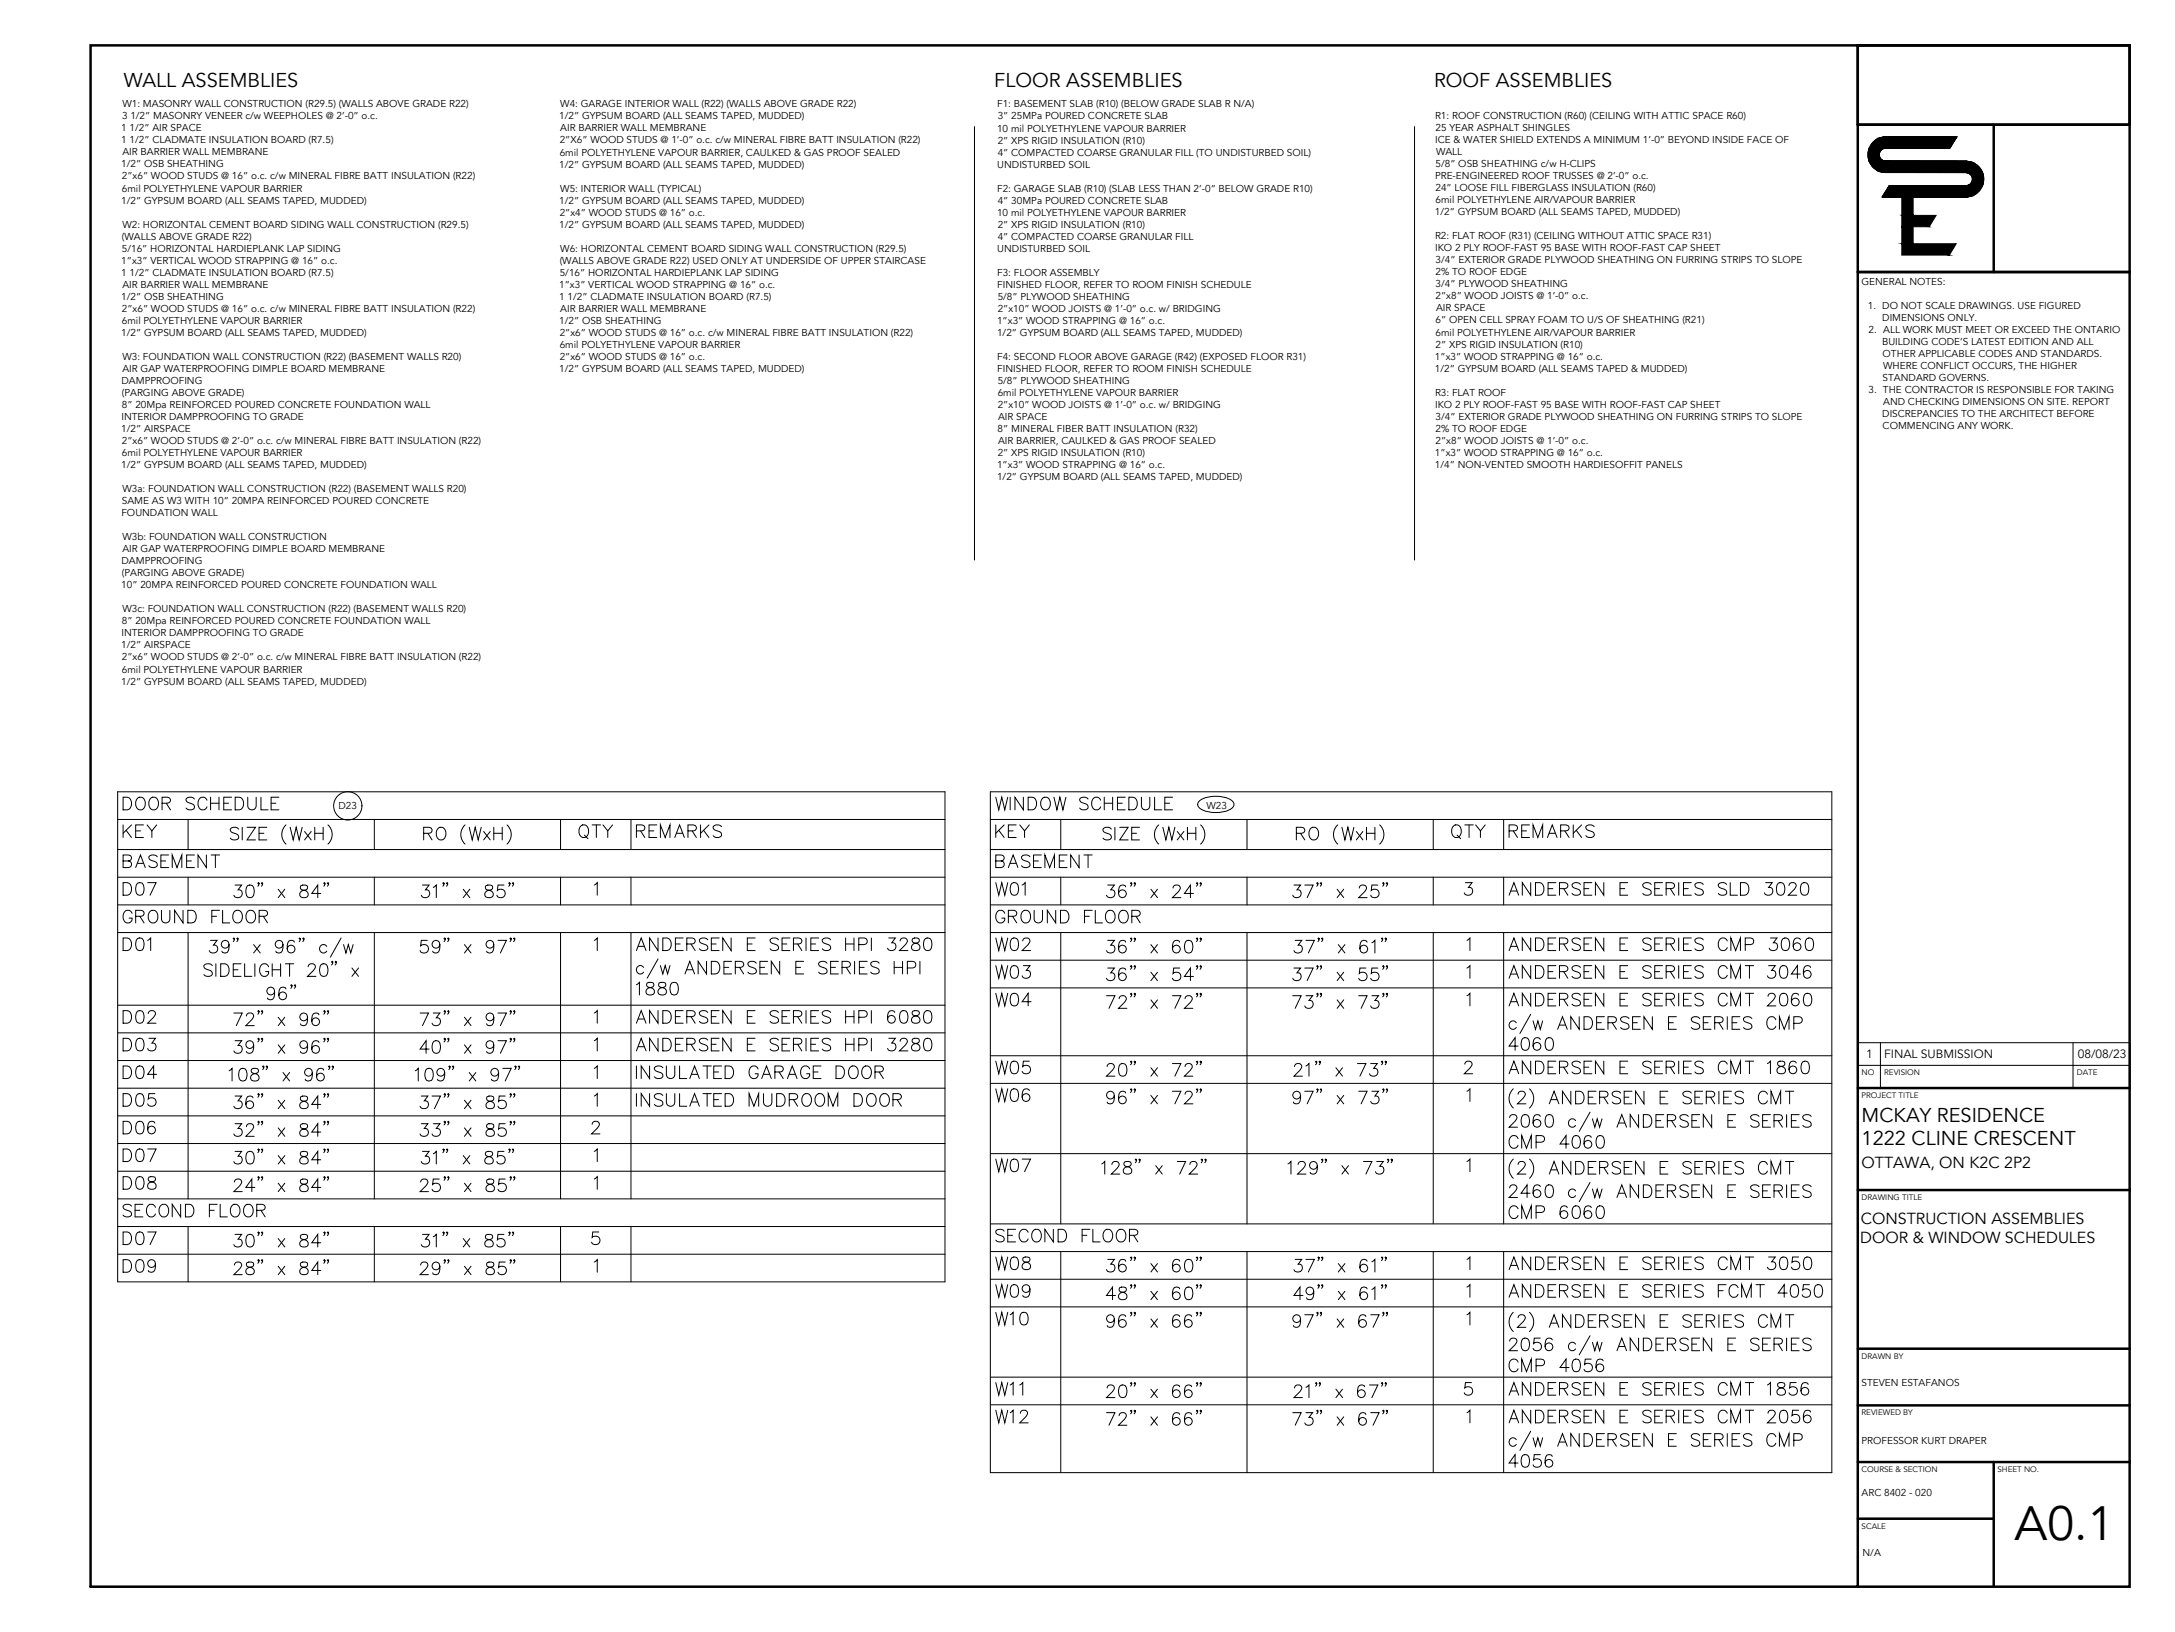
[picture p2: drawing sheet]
<svg xmlns="http://www.w3.org/2000/svg" width="610mm" height="457mm" viewBox="0 0 610 457" stroke-linecap="round" stroke-linejoin="round" font-family="sans-serif">
<defs><g id="words">
<text font-size="13.5" x="564.7" y="431.6">A0.1</text>
<g font-size="9.3">
<text x="117.5" y="237.8">RO (WxH)</text>
<text x="361.9" y="237.8">RO (WxH)</text>
</g>
<g font-size="7.9">
<text x="64.2" y="252.6">30&quot; x 84&quot;</text>
<text x="116.8" y="252.6">31&quot; x 85&quot;</text>
<text x="309" y="252.6">36&quot; x 24&quot;</text>
<text x="361.2" y="252.6">37&quot; x 25&quot;</text>
<text x="116.4" y="268.1">59&quot; x 97&quot;</text>
<text x="309" y="268.1">36&quot; x 60&quot;</text>
<text x="361.6" y="268.1">37&quot; x 61&quot;</text>
<text x="309" y="275.9">36&quot; x 54&quot;</text>
<text x="361.2" y="275.9">37&quot; x 55&quot;</text>
<text x="309" y="283.6">72&quot; x 72&quot;</text>
<text x="361.2" y="283.6">73&quot; x 73&quot;</text>
<text x="64.2" y="288.6">72&quot; x 96&quot;</text>
<text x="116.4" y="288.6">73&quot; x 97&quot;</text>
<text x="64.2" y="296.3">39&quot; x 96&quot;</text>
<text x="116.4" y="296.3">40&quot; x 97&quot;</text>
<text x="62.8" y="304.1">108&quot; x 96&quot;</text>
<text x="115" y="304.1">109&quot; x 97&quot;</text>
<text x="309" y="302.7">20&quot; x 72&quot;</text>
<text x="361.6" y="302.7">21&quot; x 73&quot;</text>
<text x="64.2" y="311.9">36&quot; x 84&quot;</text>
<text x="116.4" y="311.9">37&quot; x 85&quot;</text>
<text x="309" y="310.4">96&quot; x 72&quot;</text>
<text x="361.2" y="310.4">97&quot; x 73&quot;</text>
<text x="64.2" y="319.6">32&quot; x 84&quot;</text>
<text x="116.4" y="319.6">33&quot; x 85&quot;</text>
<text x="64.2" y="327.4">30&quot; x 84&quot;</text>
<text x="116.8" y="327.4">31&quot; x 85&quot;</text>
<text x="64.2" y="335.1">24&quot; x 84&quot;</text>
<text x="116.4" y="335.1">25&quot; x 85&quot;</text>
<text x="307.6" y="330.2">128&quot; x 72&quot;</text>
<text x="359.8" y="330.2">129&quot; x 73&quot;</text>
<text x="64.2" y="350.7">30&quot; x 84&quot;</text>
<text x="116.8" y="350.7">31&quot; x 85&quot;</text>
<text x="64.2" y="358.4">28&quot; x 84&quot;</text>
<text x="116.4" y="358.4">29&quot; x 85&quot;</text>
<text x="309" y="357.7">36&quot; x 60&quot;</text>
<text x="361.6" y="357.7">37&quot; x 61&quot;</text>
<text x="309" y="365.5">48&quot; x 60&quot;</text>
<text x="361.6" y="365.5">49&quot; x 61&quot;</text>
<text x="309" y="373.2">96&quot; x 66&quot;</text>
<text x="361.2" y="373.2">97&quot; x 67&quot;</text>
<text x="309" y="392.6">20&quot; x 66&quot;</text>
<text x="361.6" y="392.6">21&quot; x 67&quot;</text>
<text x="309" y="400.4">72&quot; x 66&quot;</text>
<text x="361.2" y="400.4">73&quot; x 67&quot;</text>
</g>
<g font-size="7.5">
<text x="160.9" y="236.4">QTY</text>
<text x="405.7" y="236.4">QTY</text>
</g>
<g font-size="7.1">
<text x="33.2" y="228.2">DOOR SCHEDULE</text>
<text x="278" y="228.2">WINDOW SCHEDULE</text>
<text x="33.2" y="236">KEY</text>
<text x="177.1" y="236">REMARKS</text>
<text x="278" y="236">KEY</text>
<text x="421.6" y="236">REMARKS</text>
<text x="33.2" y="244.1">BASEMENT</text>
<text x="278" y="244.1">BASEMENT</text>
<text x="33.2" y="251.9">D07</text>
<text x="278" y="251.9">W01</text>
<text x="421.6" y="251.9">ANDERSEN E SERIES SLD 3020</text>
<text x="33.2" y="259.6">GROUND FLOOR</text>
<text x="278" y="259.6">GROUND FLOOR</text>
<text x="33.2" y="267.4">D01</text>
<text x="278" y="267.4">W02</text>
<text x="421.6" y="267.4">ANDERSEN E SERIES CMP 3060</text>
<text x="278" y="275.2">W03</text>
<text x="421.6" y="275.2">ANDERSEN E SERIES CMT 3046</text>
<text x="33.2" y="287.9">D02</text>
<text x="177.1" y="287.9">ANDERSEN E SERIES HPI 6080</text>
<text x="278" y="282.9">W04</text>
<text x="33.2" y="295.6">D03</text>
<text x="177.1" y="295.6">ANDERSEN E SERIES HPI 3280</text>
<text x="33.2" y="303.4">D04</text>
<text x="177.1" y="303.4">INSULATED GARAGE DOOR</text>
<text x="278" y="302">W05</text>
<text x="421.6" y="302">ANDERSEN E SERIES CMT 1860</text>
<text x="33.2" y="311.1">D05</text>
<text x="177.1" y="311.1">INSULATED MUDROOM DOOR</text>
<text x="278" y="309.7">W06</text>
<text x="33.2" y="318.9">D06</text>
<text x="33.2" y="326.7">D07</text>
<text x="278" y="329.5">W07</text>
<text x="33.2" y="334.4">D08</text>
<text x="33.2" y="342.2">SECOND FLOOR</text>
<text x="33.2" y="350">D07</text>
<text x="278" y="349.2">SECOND FLOOR</text>
<text x="33.2" y="357.7">D09</text>
<text x="278" y="357">W08</text>
<text x="421.6" y="357">ANDERSEN E SERIES CMT 3050</text>
<text x="278" y="364.8">W09</text>
<text x="421.6" y="364.8">ANDERSEN E SERIES FCMT 4050</text>
<text x="278" y="372.5">W10</text>
<text x="278" y="391.9">W11</text>
<text x="421.6" y="391.9">ANDERSEN E SERIES CMT 1856</text>
<text x="278" y="399.7">W12</text>
</g>
<g font-size="5.6">
<text x="34.7" y="24.4">WALL ASSEMBLIES</text>
<text x="278.7" y="24.4">FLOOR ASSEMBLIES</text>
<text x="401.9" y="24.4">ROOF ASSEMBLIES</text>
<text x="521.8" y="314.3">MCKAY RESIDENCE</text>
<text x="521.8" y="320.7">1222 CLINE CRESCENT</text>
</g>
<g font-size="4.5">
<text x="521.8" y="327.2">OTTAWA, ON K2C 2P2</text>
<text x="521.5" y="343">CONSTRUCTION ASSEMBLIES</text>
<text x="521.4" y="348.4">DOOR &amp; WINDOW SCHEDULES</text>
</g>
<g font-size="3.4">
<text x="523" y="296.5">1</text>
<text x="528.1" y="296.5">FINAL SUBMISSION</text>
<text x="582.3" y="296.5">08/08/23</text>
</g>
<g font-size="2.8">
<text x="34.2" y="33.5">3 1/2” MASONRY VENEER c/w WEEPHOLES @ 2’-0” o.c.</text>
<text x="34.3" y="30.1">W1: MASONRY WALL CONSTRUCTION (R29.5) (WALLS ABOVE GRADE R22)</text>
<text x="156.7" y="33.5">1/2” GYPSUM BOARD (ALL SEAMS TAPED, MUDDED)</text>
<text x="157" y="30.1">W4: GARAGE INTERIOR WALL (R22) (WALLS ABOVE GRADE R22)</text>
<text x="279.5" y="30.1">F1: BASEMENT SLAB (R10) (BELOW GRADE SLAB R N/A)</text>
<text x="279.6" y="33.5">3” 25MPa POURED CONCRETE SLAB</text>
<text x="402.2" y="33.4">R1: ROOF CONSTRUCTION (R60) (CEILING WITH ATTIC SPACE R60)</text>
<text x="34" y="36.8">1 1/2” AIR SPACE</text>
<text x="34" y="40.2">1 1/2” CLADMATE INSULATION BOARD (R7.5)</text>
<text x="156.9" y="40.2">2”X6” WOOD STUDS @ 1’-0” o.c. c/w MINERAL FIBRE BATT INSULATION (R22)</text>
<text x="157" y="36.8">AIR BARRIER WALL MEMBRANE</text>
<text x="279.5" y="36.9">10 mil POLYETHYLENE VAPOUR BARRIER</text>
<text x="279.6" y="40.3">2” XPS RIGID INSULATION (R10)</text>
<text x="402.2" y="40.1">ICE &amp; WATER SHIELD EXTENDS A MINIMUM 1’-0” BEYOND INSIDE FACE OF</text>
<text x="402.3" y="36.8">25 YEAR ASPHALT SHINGLES</text>
<text x="34" y="46.9">1/2” OSB SHEATHING</text>
<text x="34.3" y="43.5">AIR BARRIER WALL MEMBRANE</text>
<text x="156.7" y="47">1/2” GYPSUM BOARD (ALL SEAMS TAPED, MUDDED)</text>
<text x="156.9" y="43.6">6mil POLYETHYLENE VAPOUR BARRIER, CAULKED &amp; GAS PROOF SEALED</text>
<text x="279.5" y="47">UNDISTURBED SOIL</text>
<text x="279.6" y="43.7">4” COMPACTED COARSE GRANULAR FILL (TO UNDISTURBED SOIL)</text>
<text x="402.3" y="46.8">5/8” OSB SHEATHING c/w H-CLIPS</text>
<text x="402.5" y="43.4">WALL</text>
<text x="34.2" y="50.2">2”x6” WOOD STUDS @ 16” o.c. c/w MINERAL FIBRE BATT INSULATION (R22)</text>
<text x="34.2" y="53.7">6mil POLYETHYLENE VAPOUR BARRIER</text>
<text x="157" y="53.7">W5: INTERIOR WALL (TYPICAL)</text>
<text x="279.5" y="53.7">F2: GARAGE SLAB (R10) (SLAB LESS THAN 2’-0” BELOW GRADE R10)</text>
<text x="402.2" y="50.1">PRE-ENGINEERED ROOF TRUSSES @ 2’-0” o.c.</text>
<text x="402.3" y="53.5">24” LOOSE FILL FIBERGLASS INSULATION (R60)</text>
<text x="34" y="57.1">1/2” GYPSUM BOARD (ALL SEAMS TAPED, MUDDED)</text>
<text x="156.7" y="57.1">1/2” GYPSUM BOARD (ALL SEAMS TAPED, MUDDED)</text>
<text x="279.6" y="57.1">4” 30MPa POURED CONCRETE SLAB</text>
<text x="402.3" y="57">6mil POLYETHYLENE AIR/VAPOUR BARRIER</text>
<text x="34.3" y="63.8">W2: HORIZONTAL CEMENT BOARD SIDING WALL CONSTRUCTION (R29.5)</text>
<text x="156.7" y="63.8">1/2” GYPSUM BOARD (ALL SEAMS TAPED, MUDDED)</text>
<text x="156.9" y="60.4">2”x4” WOOD STUDS @ 16” o.c.</text>
<text x="279.5" y="60.5">10 mil POLYETHYLENE VAPOUR BARRIER</text>
<text x="279.6" y="63.9">2” XPS RIGID INSULATION (R10)</text>
<text x="402.2" y="60.3">1/2” GYPSUM BOARD (ALL SEAMS TAPED, MUDDED)</text>
<text x="34.2" y="67.2">(WALLS ABOVE GRADE R22)</text>
<text x="34.2" y="70.5">5/16” HORIZONTAL HARDIEPLANK LAP SIDING</text>
<text x="157" y="70.5">W6: HORIZONTAL CEMENT BOARD SIDING WALL CONSTRUCTION (R29.5)</text>
<text x="279.5" y="70.6">UNDISTURBED SOIL</text>
<text x="279.6" y="67.3">4” COMPACTED COARSE GRANULAR FILL</text>
<text x="402.2" y="67">R2: FLAT ROOF (R31) (CEILING WITHOUT ATTIC SPACE R31)</text>
<text x="402.2" y="70.4">IKO 2 PLY ROOF-FAST 95 BASE WITH ROOF-FAST CAP SHEET</text>
<text x="34" y="73.9">1”x3” VERTICAL WOOD STRAPPING @ 16” o.c.</text>
<text x="34" y="77.2">1 1/2” CLADMATE INSULATION BOARD (R7.5)</text>
<text x="156.9" y="73.9">(WALLS ABOVE GRADE R22) USED ONLY AT UNDERSIDE OF UPPER STAIRCASE</text>
<text x="156.9" y="77.3">5/16” HORIZONTAL HARDIEPLANK LAP SIDING</text>
<text x="279.5" y="77.3">F3: FLOOR ASSEMBLY</text>
<text x="402.3" y="77.2">2% TO ROOF EDGE</text>
<text x="402.4" y="73.8">3/4” EXTERIOR GRADE PLYWOOD SHEATHING ON FURRING STRIPS TO SLOPE</text>
<text x="34" y="83.9">1/2” OSB SHEATHING</text>
<text x="34.3" y="80.6">AIR BARRIER WALL MEMBRANE</text>
<text x="156.7" y="80.6">1”x3” VERTICAL WOOD STRAPPING @ 16” o.c.</text>
<text x="156.7" y="84">1 1/2” CLADMATE INSULATION BOARD (R7.5)</text>
<text x="279.5" y="80.6">FINISHED FLOOR, REFER TO ROOM FINISH SCHEDULE</text>
<text x="279.6" y="84">5/8” PLYWOOD SHEATHING</text>
<text x="402.3" y="83.9">2”x8” WOOD JOISTS @ 1’-0” o.c.</text>
<text x="402.4" y="80.5">3/4” PLYWOOD SHEATHING</text>
<text x="521.7" y="79.9">GENERAL NOTES:</text>
<text x="34.2" y="87.3">2”x6” WOOD STUDS @ 16” o.c. c/w MINERAL FIBRE BATT INSULATION (R22)</text>
<text x="157" y="87.3">AIR BARRIER WALL MEMBRANE</text>
<text x="279.6" y="87.4">2”x10” WOOD JOISTS @ 1’-0” o.c. w/ BRIDGING</text>
<text x="402.5" y="87.2">AIR SPACE</text>
<text x="523.5" y="86.6">1. DO NOT SCALE DRAWINGS. USE FIGURED</text>
<text x="527.6" y="90">DIMENSIONS ONLY.</text>
<text x="34" y="94.1">1/2” GYPSUM BOARD (ALL SEAMS TAPED, MUDDED)</text>
<text x="34.2" y="90.7">6mil POLYETHYLENE VAPOUR BARRIER</text>
<text x="156.7" y="90.7">1/2” OSB SHEATHING</text>
<text x="156.9" y="94.1">2”x6” WOOD STUDS @ 16” o.c. c/w MINERAL FIBRE BATT INSULATION (R22)</text>
<text x="279.5" y="90.7">1”x3” WOOD STRAPPING @ 16” o.c.</text>
<text x="279.5" y="94.1">1/2” GYPSUM BOARD (ALL SEAMS TAPED, MUDDED)</text>
<text x="402.3" y="90.6">6” OPEN CELL SPRAY FOAM TO U/S OF SHEATHING (R21)</text>
<text x="402.3" y="94.1">6mil POLYETHYLENE AIR/VAPOUR BARRIER</text>
<text x="523.7" y="93.3">2. ALL WORK MUST MEET OR EXCEED THE ONTARIO</text>
<text x="34.3" y="100.8">W3: FOUNDATION WALL CONSTRUCTION (R22) (BASEMENT WALLS R20)</text>
<text x="156.9" y="97.5">6mil POLYETHYLENE VAPOUR BARRIER</text>
<text x="156.9" y="100.8">2”x6” WOOD STUDS @ 16” o.c.</text>
<text x="279.5" y="100.8">F4: SECOND FLOOR ABOVE GARAGE (R42) (EXPOSED FLOOR R31)</text>
<text x="402.2" y="100.8">1”x3” WOOD STRAPPING @ 16” o.c.</text>
<text x="402.3" y="97.4">2” XPS RIGID INSULATION (R10)</text>
<text x="527.5" y="96.7">BUILDING CODE’S LATEST EDITION AND ALL</text>
<text x="527.7" y="100">OTHER APPLICABLE CODES AND STANDARDS.</text>
<text x="34.1" y="107.5">DAMPPROOFING</text>
<text x="34.3" y="104.2">AIR GAP WATERPROOFING DIMPLE BOARD MEMBRANE</text>
<text x="156.7" y="104.2">1/2” GYPSUM BOARD (ALL SEAMS TAPED, MUDDED)</text>
<text x="279.5" y="104.2">FINISHED FLOOR, REFER TO ROOM FINISH SCHEDULE</text>
<text x="279.6" y="107.5">5/8” PLYWOOD SHEATHING</text>
<text x="402.2" y="104.2">1/2” GYPSUM BOARD (ALL SEAMS TAPED &amp; MUDDED)</text>
<text x="527.7" y="106.8">STANDARD GOVERNS.</text>
<text x="527.8" y="103.4">WHERE CONFLICT OCCURS, THE HIGHER</text>
<text x="34.2" y="110.9">(PARGING ABOVE GRADE)</text>
<text x="279.6" y="110.9">6mil POLYETHYLENE VAPOUR BARRIER</text>
<text x="402.2" y="110.8">R3: FLAT ROOF</text>
<text x="523.7" y="110.1">3. THE CONTRACTOR IS RESPONSIBLE FOR TAKING</text>
<text x="527.8" y="113.5">AND CHECKING DIMENSIONS ON SITE. REPORT</text>
<text x="34" y="117.6">INTERIOR DAMPPROOFING TO GRADE</text>
<text x="34.2" y="114.3">8” 20Mpa REINFORCED POURED CONCRETE FOUNDATION WALL</text>
<text x="279.6" y="114.3">2”x10” WOOD JOISTS @ 1’-0” o.c. w/ BRIDGING</text>
<text x="279.7" y="117.7">AIR SPACE</text>
<text x="402.2" y="114.2">IKO 2 PLY ROOF-FAST 95 BASE WITH ROOF-FAST CAP SHEET</text>
<text x="402.4" y="117.6">3/4” EXTERIOR GRADE PLYWOOD SHEATHING ON FURRING STRIPS TO SLOPE</text>
<text x="527.6" y="116.8">DISCREPANCIES TO THE ARCHITECT BEFORE</text>
<text x="34" y="121">1/2” AIRSPACE</text>
<text x="34.2" y="124.4">2”x6” WOOD STUDS @ 2’-0” o.c. c/w MINERAL FIBRE BATT INSULATION (R22)</text>
<text x="279.6" y="121.1">8” MINERAL FIBER BATT INSULATION (R32)</text>
<text x="279.7" y="124.4">AIR BARRIER, CAULKED &amp; GAS PROOF SEALED</text>
<text x="402.3" y="121">2% TO ROOF EDGE</text>
<text x="402.3" y="124.3">2”x8” WOOD JOISTS @ 1’-0” o.c.</text>
<text x="527.7" y="120.2">COMMENCING ANY WORK.</text>
<text x="34" y="131.2">1/2” GYPSUM BOARD (ALL SEAMS TAPED, MUDDED)</text>
<text x="34.2" y="127.8">6mil POLYETHYLENE VAPOUR BARRIER</text>
<text x="279.5" y="131.1">1”x3” WOOD STRAPPING @ 16” o.c.</text>
<text x="279.6" y="127.8">2” XPS RIGID INSULATION (R10)</text>
<text x="402.2" y="127.7">1”x3” WOOD STRAPPING @ 16” o.c.</text>
<text x="402.2" y="131">1/4” NON-VENTED SMOOTH HARDIESOFFIT PANELS</text>
<text x="34.3" y="137.9">W3a: FOUNDATION WALL CONSTRUCTION (R22) (BASEMENT WALLS R20)</text>
<text x="279.5" y="134.5">1/2” GYPSUM BOARD (ALL SEAMS TAPED, MUDDED)</text>
<text x="34.2" y="141.3">SAME AS W3 WITH 10” 20MPA REINFORCED POURED CONCRETE</text>
<text x="34" y="144.6">FOUNDATION WALL</text>
<text x="34.3" y="151.4">W3b: FOUNDATION WALL CONSTRUCTION</text>
<text x="34.3" y="154.7">AIR GAP WATERPROOFING DIMPLE BOARD MEMBRANE</text>
<text x="34.1" y="158.1">DAMPPROOFING</text>
<text x="34.2" y="161.5">(PARGING ABOVE GRADE)</text>
<text x="34" y="164.8">10” 20MPA REINFORCED POURED CONCRETE FOUNDATION WALL</text>
<text x="34.3" y="171.5">W3c: FOUNDATION WALL CONSTRUCTION (R22) (BASEMENT WALLS R20)</text>
<text x="34" y="178.2">INTERIOR DAMPPROOFING TO GRADE</text>
<text x="34.2" y="174.9">8” 20Mpa REINFORCED POURED CONCRETE FOUNDATION WALL</text>
<text x="34" y="181.6">1/2” AIRSPACE</text>
<text x="34.2" y="185">2”x6” WOOD STUDS @ 2’-0” o.c. c/w MINERAL FIBRE BATT INSULATION (R22)</text>
<text x="34" y="191.8">1/2” GYPSUM BOARD (ALL SEAMS TAPED, MUDDED)</text>
<text x="34.2" y="188.4">6mil POLYETHYLENE VAPOUR BARRIER</text>
<text x="94.9" y="226.8">D23</text>
<text x="338.1" y="226.5">W23</text>
<text x="521.8" y="388.3">STEVEN ESTAFANOS</text>
<text x="521.8" y="404.4">PROFESSOR KURT DRAPER</text>
<text x="521.8" y="419.2">ARC 8402 - 020</text>
<text x="522" y="435.9">N/A</text>
</g>
<g font-size="2.2">
<text x="521.8" y="301.3">NO</text>
<text x="528.1" y="301.3">REVISION</text>
<text x="582.1" y="301.3">DATE</text>
<text x="521.8" y="307.6">PROJECT TITLE</text>
<text x="521.8" y="336.2">DRAWING TITLE</text>
<text x="521.8" y="380.6">DRAWN BY</text>
<text x="521.8" y="396.5">REVIEWED BY</text>
<text x="521.8" y="412.4">COURSE &amp; SECTION</text>
<text x="559.9" y="412.4">SHEET NO.</text>
<text x="521.8" y="428.3">SCALE</text>
</g>
</g></defs>
<!-- layer: LAYOUT-BORDER -->
<g fill="none" stroke="#000" stroke-width=".7">
<path d="M25.4 12.7h495.3v431.8h-495.3zM520.7 12.7h76.2v22.2h-76.2zM596.9 12.7h-76.2h76.2v431.8h-76.2M520.7 34.9h76.2M558.8 34.9v41.3M520.7 76.2h76.2M520.7 304.8h76.2M520.7 333.4h76.2M520.7 377.8h76.2M520.7 393.7h76.2M520.7 409.6h76.2M558.8 409.6v34.9"/>
<path d="M520.7 425.5h38.1"/>
</g>
<path d="M527 298.5v6.3M581 298.5v6.3M520.7 304.8v-6.3h76.2v6.3" fill="none" stroke="#000" stroke-width=".28"/>
<!-- layer: A-NOTE-TXT -->
<g fill="none" stroke="#000" stroke-width=".28">
<path d="M273.1 35.5v121.4M396.5 35.5v121.4M33 221.8h231.9v137.3h-231.9zM33 229.6h231.9M33 238h231.9M52.7 229.6v8.4M66.9 232.3a1.32 1.32 0 0 0-1.3-.6 1.32 1.32 0 0 0-1.1 .9l.4 .5 1.3 .5a.86 .86 0 0 1 .7 .7 .86 .86 0 0 1-.4 .8 1.6 1.6 0 0 1-2-.3M67.9 231.8v3.5M69.2 231.8h2.4l-2.4 3.5h2.4M72.6 233.4h1.3M74.8 231.8h-2.2v3.5h2.2M80.2 231.1a3.6 3.6 0 0 0 0 5.4"/>
<path d="M81.3 231.8l.9 3.5 .8-3.5 .9 3.5 .8-3.5M85.4 232.9l1.8 2.4M87.2 232.9l-1.8 2.4M88.2 233.4h2.4M88.2 231.8v3.5M90.6 231.8v3.5M91.9 231.1a3.6 3.6 0 0 1 0 5.4M104.9 229.6v8.4M157.1 229.6v8.4M277.6 221.8h235.8v190.8h-235.8zM277.6 229.6h235.8M277.6 238h235.8"/>
<path d="M297.3 229.6v8.4M311.5 232.3a1.32 1.32 0 0 0-1.3-.6 1.32 1.32 0 0 0-1.1 .9l.4 .5 1.3 .5a.86 .86 0 0 1 .6 .7 .86 .86 0 0 1-.3 .8 1.6 1.6 0 0 1-2-.3M312.5 231.8v3.5M313.8 231.8h2.4l-2.4 3.5h2.4M317.2 233.4h1.3M319.4 231.8h-2.2v3.5h2.2M324.7 231.1a3.6 3.6 0 0 0 0 5.4M325.9 231.8l.9 3.5 .8-3.5 .8 3.5 .9-3.5M330 232.9l1.8 2.4M331.8 232.9l-1.8 2.4M332.8 233.4h2.4M332.8 231.8v3.5"/>
<path d="M335.2 231.8v3.5M336.1 224.5a8.6 8.6 0 0 1 9.4 0 1.53 1.53 0 0 1-1.1 2.5 8.9 8.9 0 0 1-8.3-.8 1.18 1.18 0 0 1 0-1.7zM336.5 231.1a3.6 3.6 0 0 1 0 5.4M349.5 229.6v8.4M401.7 229.6v8.4M33 245.7h231.9M33 253.5h231.9M52.7 245.7v7.8M104.9 245.7v7.8M157.1 245.7v7.8M166.6 247.9l.8-.6v3.5M176.8 245.7v7.8"/>
<path d="M277.6 245.7h235.8M277.6 253.5h235.8M297.3 245.7v7.8M349.5 245.7v7.8M401.7 245.7v7.8M410.7 247.3h1.9l-1 1.3a1.13 1.13 0 0 1 1.2 1.3 1.13 1.13 0 0 1-1.6 .9l-.5-.2-.3-.5M33 261.2h231.9M52.7 261.2v74.7M59 263.4h1.8l-1 1.4a1.14 1.14 0 0 1 1.2 1.3 1.14 1.14 0 0 1-1.5 .9l-.5-.2-.3-.5M59.5 270.5a1.57 1.57 0 0 0-2.4 0 .89 .89 0 0 0 .7 1l1 .3a.86 .86 0 0 1 .7 .7 .86 .86 0 0 1-.3 .9 1.62 1.62 0 0 1-2.1-.4M60.5 270v3.5M61.8 270h1.2a1.88 1.88 0 0 1 1.2 1.8 1.88 1.88 0 0 1-1.2 1.7h-1.2z"/>
<path d="M64.2 264.6a1.09 1.09 0 0 1-1.5 1 1.09 1.09 0 0 1-.4-1.8 1.09 1.09 0 0 1 1.7 .1 3.2 3.2 0 0 1-.3 2.9 1.03 1.03 0 0 1-1.5-.3M65.4 271.7h1.3M65.7 262.9l-.2 .2-.1-.2 .1-.1a.64 .64 0 0 1-.1 1M66.7 262.9l-.2 .2-.1-.2 .1-.1a.64 .64 0 0 1-.1 1M67.6 270h-2.2v3.5h2.2M68.6 270v3.5h2M71.1 264.6l1.8 2.4M71.4 270v3.5M72.9 264.6l-1.8 2.4M75.3 270.8a1.3 1.3 0 0 0-1.5-.8 1.3 1.3 0 0 0-1 1.3 1.54 1.54 0 0 0 .3 1.7 1.54 1.54 0 0 0 1.7 .4l.5-.7v-.5h-.9M76.3 271.7h2.3M76.3 270v3.5"/>
<path d="M77 277.7a1.09 1.09 0 0 1-1.6 .9 1.09 1.09 0 0 1-.4-1.7 1.09 1.09 0 0 1 1.8 .2 3.2 3.2 0 0 1-.3 2.8 1.03 1.03 0 0 1-1.5-.3M78.6 270v3.5M79.3 264.6a1.1 1.1 0 0 1-1.5 1 1.1 1.1 0 0 1-.4-1.8 1.1 1.1 0 0 1 1.8 .1 3.2 3.2 0 0 1-.4 2.9 1.04 1.04 0 0 1-1.5-.3M80 270h2.3M80.2 277.1a1.05 1.05 0 0 0-1.6-.4 2.76 2.76 0 0 0 0 3.2 1.09 1.09 0 0 0 1.6-.5 1.09 1.09 0 0 0-.7-1.5 1.09 1.09 0 0 0-1.4 1M81.2 270v3.5M81.8 276l-.1 .2-.2-.2 .2-.1a.64 .64 0 0 1-.2 1M82.5 263.9a1.03 1.03 0 0 0-1.5-.3 2.76 2.76 0 0 0 0 3.2 1.09 1.09 0 0 0 1.6-.5 1.09 1.09 0 0 0-.7-1.5 1.09 1.09 0 0 0-1.4 1M82.8 276l-.1 .2-.2-.2 .2-.1a.64 .64 0 0 1-.2 1M84.2 262.9l-.2 .2-.1-.2 .1-.1a.64 .64 0 0 1-.1 1M85.2 262.9l-.2 .2-.1-.2 .1-.1a.64 .64 0 0 1-.1 1M86.4 270.8l.1-.5a1.14 1.14 0 0 1 1.6-.1 .81 .81 0 0 1 .1 1.1l-2 2.2h2.4"/>
<path d="M90.1 270.2a1.15 1.15 0 0 1 1.6 .5 2.93 2.93 0 0 1-.3 2.7 1.14 1.14 0 0 1-1.7-.6 2.9 2.9 0 0 1 .4-2.6zM91.6 265.1a1.12 1.12 0 0 0-1.7-.1 1.12 1.12 0 0 0 0 1.6 1.12 1.12 0 0 0 1.7-.1M93.3 269.5l-.2 .2-.2-.2 .2-.2a.64 .64 0 0 1-.2 1M94.3 269.5l-.2 .2-.2-.2 .2-.2a.65 .65 0 0 1-.2 1M95.6 262.8l-3 5.3M96.3 264.6l.7 2.4 .6-2.4 .7 2.4 .7-2.4M98.6 271.2l1.9 2.3M100.5 271.2l-1.9 2.3M104.9 261.2v74.7M157.1 261.2v74.7M166.6 263.4l.8-.6v3.5M176.8 261.2v74.7"/>
<path d="M178.4 266.3l1.3-3.5 1.4 3.5M178.4 275.9l.8-.7v3.5M178.9 265.1h1.7M180.4 271a1.13 1.13 0 0 0-1.7-.2 1.13 1.13 0 0 0 0 1.7 1.13 1.13 0 0 0 1.7-.1M181.4 275.4a.72 .72 0 0 0 .3 1.2 1.44 1.44 0 0 1 1.7 1.5 1.23 1.23 0 0 1-1.4 .7 1.23 1.23 0 0 1-.9-1.2 1.61 1.61 0 0 1 1.6-1 .72 .72 0 0 0 .4-1.2l-.5-.2zM184.4 262.8v3.5l-2.3-3.5v3.5M184.4 268.7l-3 5.3M184.8 275.4a.73 .73 0 0 0 .3 1.2 1.45 1.45 0 0 1 1.7 1.5 1.22 1.22 0 0 1-1.4 .7 1.22 1.22 0 0 1-1-1.2 1.58 1.58 0 0 1 1.7-1 .72 .72 0 0 0 .3-1.2l-.5-.2zM185.1 270.5l.7 2.3 .6-2.3 .7 2.3 .7-2.3M185.8 262.8h1.1a1.88 1.88 0 0 1 1.3 1.7 1.88 1.88 0 0 1-1.3 1.8h-1.1zM188.3 275.4a1.15 1.15 0 0 1 1.7 .5 2.93 2.93 0 0 1-.4 2.7 1.14 1.14 0 0 1-1.7-.5 2.9 2.9 0 0 1 .4-2.7zM189.3 264.5h1.3"/>
<path d="M191.5 262.8h-2.2v3.5h2.2M192 272.8l1.3-3.5 1.4 3.5M192.5 264.5l2-.2a.81 .81 0 0 0 0-1.4l-2-.1v3.5M192.5 271.7h1.7M193.7 264.5l1.1 1.8M198 269.3v3.5l-2.3-3.5v3.5M198.4 263.3a1.32 1.32 0 0 0-1.3-.6 1.32 1.32 0 0 0-1.1 .9l.4 .5 1.3 .5a.85 .85 0 0 1 .6 .7 .85 .85 0 0 1-.3 .8 1.62 1.62 0 0 1-2-.3M199.4 269.3h1.1a1.88 1.88 0 0 1 1.3 1.8 1.88 1.88 0 0 1-1.3 1.7h-1.1zM199.4 264.5h1.3M201.6 262.8h-2.2v3.5h2.2M202.9 271h1.3M204.9 262.8v3.5l-2.3-3.5v3.5"/>
<path d="M205.1 269.3h-2.2v3.5h2.2M206.1 271l2-.2a.83 .83 0 0 0 0-1.3l-2-.2v3.5M207.3 271l1.1 1.8M209.5 264.5h1.3M211.6 262.8h-2.1v3.5h2.1M212 269.8a1.32 1.32 0 0 0-1.3-.5 1.32 1.32 0 0 0-1.1 .9l.4 .5 1.3 .5a.85 .85 0 0 1 .7 .6 .85 .85 0 0 1-.4 .9 1.64 1.64 0 0 1-2-.3M213 271h1.3M215.2 269.3h-2.2v3.5h2.2M218.2 263.3a1.32 1.32 0 0 0-1.3-.6 1.32 1.32 0 0 0-1.1 .9l.4 .5 1.3 .5a.85 .85 0 0 1 .7 .7 .85 .85 0 0 1-.4 .8 1.62 1.62 0 0 1-2-.3M218.5 269.3v3.5l-2.3-3.5v3.5M219.2 264.5h1.3M221.4 262.8h-2.2v3.5h2.2"/>
<path d="M222.4 264.5l2-.2a.81 .81 0 0 0 0-1.4l-2-.1v3.5M223.1 271h1.3M223.6 264.5l1.1 1.8M225.2 269.3h-2.1v3.5h2.1M225.9 262.8v3.5M227.3 264.5h1.3M229.4 262.8h-2.1v3.5h2.1M231.8 269.8a1.32 1.32 0 0 0-1.3-.5 1.32 1.32 0 0 0-1.1 .9l.4 .5 1.3 .5a.85 .85 0 0 1 .7 .6 .85 .85 0 0 1-.3 .9 1.64 1.64 0 0 1-2.1-.3M232.8 263.3a1.32 1.32 0 0 0-1.3-.6 1.32 1.32 0 0 0-1 .9l.3 .5 1.3 .5a.85 .85 0 0 1 .7 .7 .85 .85 0 0 1-.3 .8 1.62 1.62 0 0 1-2-.3M232.8 271h1.3M235 269.3h-2.2v3.5h2.2M236 271l2-.2a.81 .81 0 0 0 0-1.3l-2-.2v3.5"/>
<path d="M237 264.5h2.4M237 262.8v3.5M237.2 271l1.1 1.8M239.4 262.8v3.5M239.5 269.3v3.5M240.7 264.6h1.5a.93 .93 0 0 0 .9-.9 .93 .93 0 0 0-.9-.9h-1.5v3.5M240.9 271h1.3M243 269.3h-2.1v3.5h2.1M244.2 262.8v3.5M246.4 269.8a1.33 1.33 0 0 0-1.3-.5 1.33 1.33 0 0 0-1 .9l.3 .5 1.3 .5a.85 .85 0 0 1 .7 .6 .85 .85 0 0 1-.3 .9 1.66 1.66 0 0 1-2-.3M249.1 262.8h1.8l-1 1.3a1.13 1.13 0 0 1 1.2 1.3 1.13 1.13 0 0 1-1.5 .9l-.5-.2-.3-.5M250.6 271h2.4"/>
<path d="M250.6 269.3v3.5M252.3 263.6l.3-.7 1-.1a.86 .86 0 0 1 .5 1.3l-2 2.2h2.4M253 269.3v3.5M254.3 271.2h1.5a.93 .93 0 0 0 .9-.9 .93 .93 0 0 0-.9-1h-1.5v3.5M255.8 262.9a.71 .71 0 0 0 .3 1.2 1.47 1.47 0 0 1 1.7 1.5 1.23 1.23 0 0 1-1.4 .7 1.23 1.23 0 0 1-.9-1.2 1.62 1.62 0 0 1 1.7-1 .71 .71 0 0 0 .3-1.2l-.5-.1zM257.8 269.3v3.5M259.3 262.9a1.15 1.15 0 0 1 1.7 .5 2.98 2.98 0 0 1-.3 2.7 1.15 1.15 0 0 1-1.7-.5 2.9 2.9 0 0 1 .3-2.7zM277.6 261.2h235.8M277.6 269h235.8M277.6 276.8h235.8M297.3 261.2v81.7M349.5 261.2v81.7"/>
<path d="M401.7 261.2v81.7M411.2 263.4l.8-.6v3.5M411.2 271.2l.8-.7v3.6M411.2 278.9l.8-.6v3.5M421.4 261.2v81.7M429 278.3v3.5l-2.3-3.5v3.5M430.4 278.3h1.1a1.88 1.88 0 0 1 1.3 1.7 1.88 1.88 0 0 1-1.3 1.8h-1.1zM433.9 280h1.3M436.1 278.3h-2.2v3.5h2.2M437.1 280l2-.2a.81 .81 0 0 0 0-1.4l-2-.1v3.5M438.3 280l1.1 1.8M443 278.8a1.32 1.32 0 0 0-1.3-.6 1.32 1.32 0 0 0-1.1 .9l.3 .5 1.4 .5a.86 .86 0 0 1 .6 .7 .86 .86 0 0 1-.3 .8 1.62 1.62 0 0 1-2-.3"/>
<path d="M444 280h1.3M446.2 278.3h-2.2v3.5h2.2M449.5 278.3v3.5l-2.3-3.5v3.5M454 280h1.4M456.2 278.3h-2.2v3.5h2.2M462.8 278.8a1.32 1.32 0 0 0-1.3-.6 1.32 1.32 0 0 0-1.1 .9l.4 .5 1.3 .5a.86 .86 0 0 1 .6 .7 .86 .86 0 0 1-.3 .8 1.62 1.62 0 0 1-2-.3M463.8 280h1.3M466 278.3h-2.2v3.5h2.2M467 280l2-.2a.81 .81 0 0 0 0-1.4l-2-.1v3.5M468.2 280l1.1 1.8M470.5 278.3v3.5M471.8 280h1.4"/>
<path d="M474 278.3h-2.2v3.5h2.2M477.4 278.8a1.32 1.32 0 0 0-1.3-.6 1.32 1.32 0 0 0-1.1 .9l.4 .5 1.3 .5a.86 .86 0 0 1 .7 .7 .86 .86 0 0 1-.3 .8 1.62 1.62 0 0 1-2.1-.3M484.1 279.1a1.3 1.3 0 0 0-1.5-.8 1.3 1.3 0 0 0-1 1.3 1.54 1.54 0 0 0 .3 1.7 1.54 1.54 0 0 0 1.7 .3l.5-.6M489.2 278.3h2.3M490.3 278.3v3.5M495.5 279.1l.4-.7 1-.1a.86 .86 0 0 1 .5 1.3l-2 2.2h2.3M499.2 278.4a1.14 1.14 0 0 1 1.7 .5 2.93 2.93 0 0 1-.3 2.7 1.15 1.15 0 0 1-1.7-.5 2.9 2.9 0 0 1 .3-2.7zM504.1 278.8a1.01 1.01 0 0 0-1-.5 1.01 1.01 0 0 0-.8 .6 2.52 2.52 0 0 0 .3 2.7 1.1 1.1 0 0 0 1.6-.5 1.1 1.1 0 0 0-.8-1.5 1.1 1.1 0 0 0-1.3 1M505.9 278.4a1.15 1.15 0 0 1 1.7 .5 2.9 2.9 0 0 1-.3 2.7 1.14 1.14 0 0 1-1.7-.5 2.93 2.93 0 0 1 .3-2.7zM33 281.6h231.9M33 289.3h231.9M33 297.1h231.9"/>
<path d="M166.6 283.8l.8-.7v3.5M166.6 291.5l.8-.6v3.5M166.6 299.3l.8-.7v3.6M277.6 295.8h235.8M410.6 298.1l.3-.6 1-.2a.86 .86 0 0 1 .5 1.3l-2 2.2h2.3M423 281.8l1.3-3.5 1.4 3.5M423.5 280.6h1.7M425 286.5a1.13 1.13 0 0 0-1.7-.2 1.13 1.13 0 0 0 0 1.7 1.13 1.13 0 0 0 1.7-.1M425.5 293.1h-2.5l1.6-2.4v3.5M426.8 290.9a1.14 1.14 0 0 1 1.7 .5 2.9 2.9 0 0 1-.3 2.7 1.13 1.13 0 0 1-1.7-.5 2.93 2.93 0 0 1 .3-2.7zM429 284.2l-3 5.3M429.7 286l.7 2.4 .6-2.4 .7 2.4 .7-2.4"/>
<path d="M431.7 291.2a1.04 1.04 0 0 0-1.5-.3 2.72 2.72 0 0 0 0 3.2 1.1 1.1 0 0 0 1.6-.5 1.1 1.1 0 0 0-.8-1.5 1.1 1.1 0 0 0-1.3 1M433.5 290.9a1.14 1.14 0 0 1 1.7 .5 2.9 2.9 0 0 1-.3 2.7 1.13 1.13 0 0 1-1.7-.5 2.93 2.93 0 0 1 .3-2.7zM436.6 288.4l1.3-3.6 1.4 3.6M437.1 287.2h1.7M442.6 284.8v3.6l-2.3-3.6v3.6M444 284.8h1.1a1.88 1.88 0 0 1 1.3 1.8 1.88 1.88 0 0 1-1.3 1.8h-1.1zM447.5 286.5h1.3M449.7 284.8h-2.2v3.6h2.2M450.7 286.5l2-.2a.81 .81 0 0 0 0-1.3l-2-.2v3.6M451.9 286.5l1.1 1.9M456.6 285.3a1.32 1.32 0 0 0-1.3-.5 1.32 1.32 0 0 0-1.1 .9l.3 .5 1.4 .5a.85 .85 0 0 1 .6 .6 .85 .85 0 0 1-.3 .9 1.62 1.62 0 0 1-2-.3M457.6 286.5h1.3"/>
<path d="M459.8 284.8h-2.2v3.6h2.2M463.1 284.8v3.6l-2.3-3.6v3.6M467.6 286.5h1.4M469.8 284.8h-2.2v3.6h2.2M476.4 285.3a1.32 1.32 0 0 0-1.3-.5 1.32 1.32 0 0 0-1.1 .9l.4 .5 1.3 .5a.85 .85 0 0 1 .7 .6 .85 .85 0 0 1-.4 .9 1.62 1.62 0 0 1-2-.3M477.4 286.5h1.3M479.6 284.8h-2.2v3.6h2.2M480.6 286.5l2-.2a.81 .81 0 0 0 0-1.3l-2-.2v3.6M481.8 286.5l1.1 1.9M484.1 284.8v3.6M485.1 281.8v-3.5l1.4 3.5 1.3-3.5v3.5M485.5 286.5h1.3"/>
<path d="M487.6 284.8h-2.1v3.6h2.1M491 285.3a1.32 1.32 0 0 0-1.3-.5 1.32 1.32 0 0 0-1 .9l.3 .5 1.3 .5a.85 .85 0 0 1 .7 .6 .85 .85 0 0 1-.3 .9 1.62 1.62 0 0 1-2-.3M497.7 285.7a1.3 1.3 0 0 0-1.5-.9 1.3 1.3 0 0 0-1 1.4 1.53 1.53 0 0 0 .3 1.7 1.53 1.53 0 0 0 1.7 .3l.5-.7M498.7 288.4v-3.6l1.4 3.6 1.3-3.6v3.6M502.8 286.7h1.5a.93 .93 0 0 0 .8-.9 .93 .93 0 0 0-.8-1h-1.5v3.6M520.7 298.5v-6.4h76.2v6.4M527 292.1v6.4M581 292.1v6.4M33 304.9h231.9M33 312.6h231.9M166 315l.3-.7 1-.2a.86 .86 0 0 1 .5 1.4l-2 2.2h2.4M166.6 307.1l.8-.7v3.5"/>
<path d="M277.6 303.5h235.8M411.2 305.7l.8-.7v3.6M423.1 313.1l.4-.7 1-.1a.86 .86 0 0 1 .5 1.3l-2 2.2h2.3M424.1 305a3.6 3.6 0 0 0 0 5.4M425.5 306.5l.3-.6 1-.2a.86 .86 0 0 1 .5 1.4l-2 2.1h2.4M425.5 319a1.3 1.3 0 0 0-1.5-.9 1.3 1.3 0 0 0-1 1.4 1.55 1.55 0 0 0 .3 1.7 1.55 1.55 0 0 0 1.7 .3l.5-.7M426.8 312.4a1.15 1.15 0 0 1 1.7 .5 2.9 2.9 0 0 1-.3 2.7 1.14 1.14 0 0 1-1.7-.5 2.93 2.93 0 0 1 .3-2.7zM428.7 305a3.6 3.6 0 0 1 0 5.4M430.5 320h1.5a.93 .93 0 0 0 .9-.9 .93 .93 0 0 0-.9-1h-1.5v3.6M431.7 312.8a1.02 1.02 0 0 0-1-.6 1.02 1.02 0 0 0-.8 .7 2.52 2.52 0 0 0 .3 2.7 1.1 1.1 0 0 0 1.6-.5 1.1 1.1 0 0 0-.8-1.5 1.1 1.1 0 0 0-1.3 1M433.5 312.4a1.15 1.15 0 0 1 1.7 .5 2.9 2.9 0 0 1-.3 2.7 1.14 1.14 0 0 1-1.7-.5 2.93 2.93 0 0 1 .3-2.7zM434.2 309.2l1.4-3.5 1.3 3.5"/>
<path d="M434.7 308.1h1.7M440.3 305.7v3.5l-2.4-3.5v3.5M441.1 318.3a1.13 1.13 0 0 1 1.7 .5 2.93 2.93 0 0 1-.3 2.7 1.14 1.14 0 0 1-1.7-.5 2.9 2.9 0 0 1 .3-2.7zM441.6 305.7h1.2a1.88 1.88 0 0 1 1.2 1.8 1.88 1.88 0 0 1-1.2 1.7h-1.2zM441.6 313.9a1.12 1.12 0 0 0-1.6-.1 1.12 1.12 0 0 0 0 1.6 1.12 1.12 0 0 0 1.6-.1M445.1 307.4h1.4M445.6 311.6l-3 5.4M446 318.6a1.04 1.04 0 0 0-1.5-.3 2.72 2.72 0 0 0 0 3.2 1.1 1.1 0 0 0 1.6-.5 1.1 1.1 0 0 0-.8-1.5 1.1 1.1 0 0 0-1.3 1M446.3 313.4l.7 2.4 .7-2.4 .6 2.4 .7-2.4M447.3 305.7h-2.2v3.5h2.2M447.8 318.3a1.14 1.14 0 0 1 1.7 .5 2.9 2.9 0 0 1-.3 2.7 1.13 1.13 0 0 1-1.7-.5 2.93 2.93 0 0 1 .3-2.7zM448.3 307.4l2.1-.2a.83 .83 0 0 0 0-1.3l-2.1-.2v3.5"/>
<path d="M449.5 307.4l1.2 1.8M453.2 315.8l1.3-3.5 1.4 3.5M453.7 314.6h1.7M454.2 306.2a1.57 1.57 0 0 0-2.3 0 .91 .91 0 0 0 .6 1l1 .4a.86 .86 0 0 1 .7 .6 .86 .86 0 0 1-.3 .9 1.62 1.62 0 0 1-2-.4M455.2 307.4h1.4M457.4 305.7h-2.2v3.5h2.2M459.3 312.3v3.5l-2.4-3.5v3.5M460.6 312.3h1.2a1.88 1.88 0 0 1 1.2 1.7 1.88 1.88 0 0 1-1.2 1.8h-1.2zM460.8 305.7v3.5l-2.4-3.5v3.5M464.1 313.9h1.4M465.3 307.4h1.3M466.3 312.3h-2.2v3.5h2.2"/>
<path d="M467.3 313.9l2-.1a.81 .81 0 0 0 0-1.4l-2-.1v3.5M467.5 305.7h-2.2v3.5h2.2M468.5 313.9l1.2 1.9M473.2 312.8a1.56 1.56 0 0 0-2.4 0 .91 .91 0 0 0 .7 1l1 .3a.87 .87 0 0 1 .7 .7 .87 .87 0 0 1-.3 .8 1.63 1.63 0 0 1-2.1-.3M474 306.2a1.57 1.57 0 0 0-2.3 0 .91 .91 0 0 0 .7 1l1 .4a.86 .86 0 0 1 .6 .6 .86 .86 0 0 1-.3 .9 1.62 1.62 0 0 1-2-.4M474.2 313.9h1.3M475 307.4h1.4M476.4 312.3h-2.2v3.5h2.2M477.2 305.7h-2.2v3.5h2.2M478.2 307.4l2.1-.2a.81 .81 0 0 0 0-1.3l-2.1-.2v3.5M479.4 307.4l1.2 1.8M479.7 312.3v3.5l-2.3-3.5v3.5"/>
<path d="M481.8 305.7v3.5M483.1 307.4h1.4M484.3 313.9h1.3M485.3 305.7h-2.2v3.5h2.2M486.5 312.3h-2.2v3.5h2.2M488.7 306.2a1.57 1.57 0 0 0-2.4 0 .91 .91 0 0 0 .7 1l1 .4a.86 .86 0 0 1 .6 .6 .86 .86 0 0 1-.3 .9 1.62 1.62 0 0 1-2-.4M493 312.8a1.56 1.56 0 0 0-2.3 0 .91 .91 0 0 0 .6 1l1 .3a.86 .86 0 0 1 .7 .7 .86 .86 0 0 1-.3 .8 1.62 1.62 0 0 1-2-.3M494 313.9h1.4M495.4 306.5a1.3 1.3 0 0 0-1.5-.8 1.3 1.3 0 0 0-1.1 1.4 1.55 1.55 0 0 0 .4 1.6 1.55 1.55 0 0 0 1.7 .4l.5-.7M496.2 312.3h-2.2v3.5h2.2M496.4 309.2v-3.5l1.3 3.5 1.4-3.5v3.5M497.2 313.9l2-.1a.83 .83 0 0 0 0-1.4l-2-.1v3.5"/>
<path d="M498.4 313.9l1.2 1.9M500.4 305.7h2.4M500.7 312.3v3.5M501.6 305.7v3.5M502.1 313.9h1.3M504.3 312.3h-2.2v3.5h2.2M507.6 312.8a1.56 1.56 0 0 0-2.3 0 .91 .91 0 0 0 .6 1l1.1 .3a.86 .86 0 0 1 .6 .7 .86 .86 0 0 1-.3 .8 1.62 1.62 0 0 1-2-.3M33 320.4h231.9M33 328.1h231.9M33 335.9h231.9M166.6 322.6l.8-.7v3.5M166.6 330.3l.8-.7v3.6"/>
<path d="M277.6 323.2h235.8M411.2 325.4l.8-.7v3.5M423.1 332.8l.4-.7 1-.2a.86 .86 0 0 1 .5 1.4l-2 2.2h2.3M424.1 324.7a3.6 3.6 0 0 0 0 5.4M425.5 326.2l.3-.6 1-.2a.86 .86 0 0 1 .5 1.3l-2 2.2h2.4M425.5 338.7a1.3 1.3 0 0 0-1.5-.9 1.3 1.3 0 0 0-1 1.4 1.54 1.54 0 0 0 .3 1.6 1.54 1.54 0 0 0 1.7 .4l.5-.7M426.5 321.7v-3.6l1.3 3.6 1.4-3.6v3.6M428.7 324.7a3.6 3.6 0 0 1 0 5.4M428.8 334.3h-2.5l1.7-2.4v3.6M430.5 339.7h1.5a.92 .92 0 0 0 .9-1 .92 .92 0 0 0-.9-.9h-1.5v3.5M431.7 332.4a1.04 1.04 0 0 0-1.5-.3 2.72 2.72 0 0 0 0 3.2 1.1 1.1 0 0 0 1.6-.5 1.1 1.1 0 0 0-.8-1.5 1.1 1.1 0 0 0-1.3 1M433.5 332.1a1.14 1.14 0 0 1 1.7 .5 2.9 2.9 0 0 1-.3 2.7 1.13 1.13 0 0 1-1.7-.5 2.93 2.93 0 0 1 .3-2.7z"/>
<path d="M434.2 328.9l1.4-3.5 1.3 3.5M434.7 327.7h1.7M439.3 338.3a1.02 1.02 0 0 0-1-.5 1.02 1.02 0 0 0-.9 .7 2.52 2.52 0 0 0 .3 2.7 1.1 1.1 0 0 0 1.6-.5 1.1 1.1 0 0 0-.7-1.5 1.1 1.1 0 0 0-1.4 1M439.8 320.5h-2.6l1.7-2.4v3.6M440.3 325.4v3.5l-2.4-3.5v3.5M441.1 338a1.14 1.14 0 0 1 1.7 .5 2.93 2.93 0 0 1-.3 2.7 1.15 1.15 0 0 1-1.7-.5 2.9 2.9 0 0 1 .3-2.7zM441.6 325.4h1.2a1.89 1.89 0 0 1 1.2 1.8 1.89 1.89 0 0 1-1.2 1.7h-1.2zM441.6 333.6a1.12 1.12 0 0 0-1.6-.1 1.12 1.12 0 0 0 0 1.6 1.12 1.12 0 0 0 1.6-.1M445.1 327.1h1.4M445.6 331.3l-3 5.3M446 338.3a1.02 1.02 0 0 0-1-.5 1.02 1.02 0 0 0-.9 .7 2.52 2.52 0 0 0 .4 2.7 1.1 1.1 0 0 0 1.6-.5 1.1 1.1 0 0 0-.8-1.5 1.1 1.1 0 0 0-1.3 1M446.3 333.1l.7 2.4 .7-2.4 .6 2.4 .7-2.4"/>
<path d="M447.3 325.4h-2.2v3.5h2.2M447.8 338a1.15 1.15 0 0 1 1.7 .5 2.9 2.9 0 0 1-.3 2.7 1.14 1.14 0 0 1-1.7-.5 2.93 2.93 0 0 1 .3-2.7zM448.3 327.1l2.1-.2a.83 .83 0 0 0 0-1.3l-2.1-.2v3.5M449.5 327.1l1.2 1.8M453.2 335.5l1.3-3.6 1.4 3.6M453.7 334.3h1.7M454.2 325.9a1.55 1.55 0 0 0-2.3 0 .9 .9 0 0 0 .6 1l1 .3a.86 .86 0 0 1 .7 .7 .86 .86 0 0 1-.3 .9 1.62 1.62 0 0 1-2-.4M455.2 327.1h1.4M457.4 325.4h-2.2v3.5h2.2M459.3 331.9v3.6l-2.4-3.6v3.6M460.6 331.9h1.2a1.89 1.89 0 0 1 1.2 1.8 1.89 1.89 0 0 1-1.2 1.8h-1.2zM460.8 325.4v3.5l-2.4-3.5v3.5"/>
<path d="M464.1 333.6h1.4M465.3 327.1h1.3M466.3 331.9h-2.2v3.6h2.2M467.3 333.6l2-.2a.81 .81 0 0 0 0-1.3l-2-.2v3.6M467.5 325.4h-2.2v3.5h2.2M468.5 333.6l1.2 1.9M473.2 332.4a1.32 1.32 0 0 0-1.3-.5 1.32 1.32 0 0 0-1.1 .9l.4 .5 1.3 .5a.87 .87 0 0 1 .7 .6 .87 .87 0 0 1-.3 .9 1.61 1.61 0 0 1-2.1-.3M474 325.9a1.55 1.55 0 0 0-2.3 0 .9 .9 0 0 0 .7 1l1 .3a.86 .86 0 0 1 .6 .7 .86 .86 0 0 1-.3 .9 1.62 1.62 0 0 1-2-.4M474.2 333.6h1.3M475 327.1h1.4M476.4 331.9h-2.2v3.6h2.2M477.2 325.4h-2.2v3.5h2.2"/>
<path d="M478.2 327.1l2.1-.2a.81 .81 0 0 0 0-1.3l-2.1-.2v3.5M479.4 327.1l1.2 1.8M479.7 331.9v3.6l-2.3-3.6v3.6M481.8 325.4v3.5M483.1 327.1h1.4M484.3 333.6h1.3M485.3 325.4h-2.2v3.5h2.2M486.5 331.9h-2.2v3.6h2.2M488.7 325.9a1.55 1.55 0 0 0-2.4 0 .9 .9 0 0 0 .7 1l1 .3a.86 .86 0 0 1 .6 .7 .86 .86 0 0 1-.3 .9 1.62 1.62 0 0 1-2-.4M493 332.4a1.32 1.32 0 0 0-1.3-.5 1.32 1.32 0 0 0-1 .9l.3 .5 1.3 .5a.86 .86 0 0 1 .7 .6 .86 .86 0 0 1-.3 .9 1.6 1.6 0 0 1-2-.3M494 333.6h1.4M495.4 326.2a1.3 1.3 0 0 0-1.5-.8 1.3 1.3 0 0 0-1.1 1.3 1.55 1.55 0 0 0 .4 1.7 1.55 1.55 0 0 0 1.7 .4l.5-.7"/>
<path d="M496.2 331.9h-2.2v3.6h2.2M496.4 328.9v-3.5l1.3 3.5 1.4-3.5v3.5M497.2 333.6l2-.2a.83 .83 0 0 0 0-1.3l-2-.2v3.6M498.4 333.6l1.2 1.9M500.4 325.4h2.4M500.7 331.9v3.6M501.6 325.4v3.5M502.1 333.6h1.3M504.3 331.9h-2.2v3.6h2.2M507.6 332.4a1.32 1.32 0 0 0-1.3-.5 1.32 1.32 0 0 0-1 .9l.3 .5 1.4 .5a.86 .86 0 0 1 .6 .6 .86 .86 0 0 1-.3 .9 1.6 1.6 0 0 1-2-.3M33 343.6h231.9M33 351.4h231.9"/>
<path d="M52.7 343.6v15.5M104.9 343.6v15.5M157.1 343.6v15.5M166.6 353.6l.8-.7v3.5M167.8 345.1h-1.7l-.1 1.5a1.25 1.25 0 0 1 1.9 0 1.25 1.25 0 0 1-.3 1.9 1.25 1.25 0 0 1-1.8-.5M176.8 343.6v15.5M277.6 342.9h235.8M277.6 350.6h235.8M277.6 358.4h235.8M297.3 350.6v62M349.5 350.6v62M401.7 350.6v62"/>
<path d="M411.2 352.8l.8-.7v3.6M421.4 350.6v62M426.5 341.3v-3.5l1.3 3.5 1.4-3.5v3.5M277.6 366.1h235.8M411.2 360.6l.8-.7v3.5M411.2 368.3l.8-.7v3.6M423.1 375.7l.4-.7 1-.1a.86 .86 0 0 1 .5 1.3l-2 2.2h2.3M424.1 367.6a3.6 3.6 0 0 0 0 5.4M425.5 369.2l.3-.7 1-.2a.86 .86 0 0 1 .5 1.4l-2 2.1h2.4M426.8 375a1.15 1.15 0 0 1 1.7 .5 2.9 2.9 0 0 1-.3 2.7 1.14 1.14 0 0 1-1.7-.5 2.93 2.93 0 0 1 .3-2.7zM428.7 367.6a3.6 3.6 0 0 1 0 5.4M431.7 374.9h-1.7l-.1 1.5a1.25 1.25 0 0 1 1.8 0 1.25 1.25 0 0 1-.2 1.8 1.25 1.25 0 0 1-1.8-.5"/>
<path d="M434.2 371.8l1.4-3.5 1.3 3.5M434.7 370.7h1.7M435.1 375.4a1 1 0 0 0-1-.5 1 1 0 0 0-.9 .6 2.55 2.55 0 0 0 .3 2.7 1.09 1.09 0 0 0 1.6-.5 1.09 1.09 0 0 0-.7-1.5 1.09 1.09 0 0 0-1.4 1M440.3 368.3v3.5l-2.4-3.5v3.5M441.6 368.3h1.2a1.88 1.88 0 0 1 1.2 1.8 1.88 1.88 0 0 1-1.2 1.7h-1.2zM441.6 376.6a1.12 1.12 0 0 0-1.6-.2 1.12 1.12 0 0 0 0 1.7 1.12 1.12 0 0 0 1.6-.2M445.1 370h1.4M445.6 374.2l-3 5.4M446.3 376l.7 2.4 .7-2.4 .6 2.4 .7-2.4M447.3 368.3h-2.2v3.5h2.2M448.3 370l2.1-.2a.83 .83 0 0 0 0-1.3l-2.1-.2v3.5M449.5 370l1.2 1.8"/>
<path d="M453.2 378.4l1.3-3.5 1.4 3.5M453.7 377.2h1.7M454.2 368.8a1.33 1.33 0 0 0-1.3-.5 1.33 1.33 0 0 0-1 .9l.3 .5 1.3 .5a.85 .85 0 0 1 .7 .6 .85 .85 0 0 1-.3 .9 1.64 1.64 0 0 1-2-.4M455.2 370h1.4M457.4 368.3h-2.2v3.5h2.2M459.3 374.9v3.5l-2.4-3.5v3.5M460.6 374.9h1.2a1.88 1.88 0 0 1 1.2 1.7 1.88 1.88 0 0 1-1.2 1.8h-1.2zM460.8 368.3v3.5l-2.4-3.5v3.5M464.1 376.6h1.4M465.3 370h1.3M466.3 374.9h-2.2v3.5h2.2M467.3 376.6l2-.2a.81 .81 0 0 0 0-1.4l-2-.1v3.5"/>
<path d="M467.5 368.3h-2.2v3.5h2.2M468.5 376.6l1.2 1.8M473.2 375.4a1.32 1.32 0 0 0-1.3-.6 1.32 1.32 0 0 0-1.1 .9l.4 .5 1.3 .5a.85 .85 0 0 1 .7 .7 .85 .85 0 0 1-.3 .8 1.63 1.63 0 0 1-2.1-.3M474 368.8a1.33 1.33 0 0 0-1.2-.5 1.33 1.33 0 0 0-1.1 .9l.3 .5 1.4 .5a.85 .85 0 0 1 .6 .6 .85 .85 0 0 1-.3 .9 1.64 1.64 0 0 1-2-.4M474.2 376.6h1.3M475 370h1.4M476.4 374.9h-2.2v3.5h2.2M477.2 368.3h-2.2v3.5h2.2M478.2 370l2.1-.2a.81 .81 0 0 0 0-1.3l-2.1-.2v3.5M479.4 370l1.2 1.8M479.7 374.9v3.5l-2.3-3.5v3.5M481.8 368.3v3.5"/>
<path d="M483.1 370h1.4M484.3 376.6h1.3M485.3 368.3h-2.2v3.5h2.2M486.5 374.9h-2.2v3.5h2.2M488.7 368.8a1.33 1.33 0 0 0-1.3-.5 1.33 1.33 0 0 0-1.1 .9l.3 .5 1.4 .5a.85 .85 0 0 1 .6 .6 .85 .85 0 0 1-.3 .9 1.64 1.64 0 0 1-2-.4M493 375.4a1.32 1.32 0 0 0-1.3-.6 1.32 1.32 0 0 0-1 .9l.3 .5 1.3 .5a.85 .85 0 0 1 .7 .7 .85 .85 0 0 1-.3 .8 1.62 1.62 0 0 1-2-.3M494 376.6h1.4M495.4 369.2a1.3 1.3 0 0 0-1.5-.9 1.3 1.3 0 0 0-1.1 1.4 1.54 1.54 0 0 0 .4 1.6 1.54 1.54 0 0 0 1.7 .4l.5-.7M496.2 374.9h-2.2v3.5h2.2M496.4 371.8v-3.5l1.3 3.5 1.4-3.5v3.5M497.2 376.6l2-.2a.83 .83 0 0 0 0-1.4l-2-.1v3.5M498.4 376.6l1.2 1.8"/>
<path d="M500.4 368.3h2.4M500.7 374.9v3.5M501.6 368.3v3.5M502.1 376.6h1.3M504.3 374.9h-2.2v3.5h2.2M507.6 375.4a1.32 1.32 0 0 0-1.2-.6 1.32 1.32 0 0 0-1.1 .9l.3 .5 1.4 .5a.85 .85 0 0 1 .6 .7 .85 .85 0 0 1-.3 .8 1.62 1.62 0 0 1-2-.3M277.6 385.8h235.8M277.6 393.6h235.8M411.2 395.8l.8-.7v3.5M412.4 387.3h-1.7l-.1 1.5a1.25 1.25 0 0 1 1.8 0 1.25 1.25 0 0 1-.2 1.9 1.25 1.25 0 0 1-1.8-.5M423 398.6l1.3-3.5 1.4 3.5M423.5 397.4h1.7"/>
<path d="M425.5 381.6a1.3 1.3 0 0 0-1.5-.8 1.3 1.3 0 0 0-1 1.3 1.55 1.55 0 0 0 .3 1.7 1.55 1.55 0 0 0 1.7 .3l.5-.7M426.5 384.3v-3.5l1.3 3.5 1.4-3.5v3.5M429 395.1v3.5l-2.3-3.5v3.5M430.4 395.1h1.1a1.89 1.89 0 0 1 1.3 1.7 1.89 1.89 0 0 1-1.3 1.8h-1.1zM430.5 382.6h1.5a.92 .92 0 0 0 .9-.9 .92 .92 0 0 0-.9-.9h-1.5v3.5M433.9 396.8h1.3M436.1 395.1h-2.2v3.5h2.2M437.1 396.8l2-.2a.81 .81 0 0 0 0-1.4l-2-.1v3.5M438.3 396.8l1.1 1.8M439.8 383.1h-2.6l1.7-2.3v3.5M441.1 380.9a1.15 1.15 0 0 1 1.7 .5 2.93 2.93 0 0 1-.3 2.7 1.14 1.14 0 0 1-1.7-.5 2.9 2.9 0 0 1 .3-2.7zM443 395.6a1.32 1.32 0 0 0-1.3-.6 1.32 1.32 0 0 0-1.1 .9l.3 .5 1.4 .5a.86 .86 0 0 1 .6 .7 .86 .86 0 0 1-.3 .8 1.6 1.6 0 0 1-2-.3"/>
<path d="M444 396.8h1.3M446 380.8h-1.7l-.2 1.5a1.25 1.25 0 0 1 1.9-.1 1.25 1.25 0 0 1-.2 1.9 1.25 1.25 0 0 1-1.8-.5M446.2 395.1h-2.2v3.5h2.2M449.3 381.3a1.01 1.01 0 0 0-.9-.6 1.01 1.01 0 0 0-.9 .7 2.55 2.55 0 0 0 .3 2.7 1.09 1.09 0 0 0 1.6-.5 1.09 1.09 0 0 0-.7-1.5 1.09 1.09 0 0 0-1.4 1M449.5 395.1v3.5l-2.3-3.5v3.5M454 396.8h1.4M456.2 395.1h-2.2v3.5h2.2M462.8 395.6a1.32 1.32 0 0 0-1.3-.6 1.32 1.32 0 0 0-1.1 .9l.4 .5 1.3 .5a.86 .86 0 0 1 .6 .7 .86 .86 0 0 1-.3 .8 1.6 1.6 0 0 1-2-.3M463.8 396.8h1.3M466 395.1h-2.2v3.5h2.2M467 396.8l2-.2a.81 .81 0 0 0 0-1.4l-2-.1v3.5M468.2 396.8l1.1 1.8"/>
<path d="M470.5 395.1v3.5M471.8 396.8h1.4M474 395.1h-2.2v3.5h2.2M477.4 395.6a1.32 1.32 0 0 0-1.3-.6 1.32 1.32 0 0 0-1.1 .9l.4 .5 1.3 .5a.86 .86 0 0 1 .7 .7 .86 .86 0 0 1-.3 .8 1.6 1.6 0 0 1-2.1-.3M484.1 395.9a1.3 1.3 0 0 0-1.5-.8 1.3 1.3 0 0 0-1 1.3 1.55 1.55 0 0 0 .3 1.7 1.55 1.55 0 0 0 1.7 .3l.5-.6M485.1 398.6v-3.5l1.4 3.5 1.3-3.5v3.5M489.2 395.1h2.3M490.3 395.1v3.5M495.5 395.9l.4-.7 1-.1a.86 .86 0 0 1 .5 1.3l-2 2.2h2.3M499.2 395.2a1.13 1.13 0 0 1 1.7 .6 2.93 2.93 0 0 1-.3 2.6 1.14 1.14 0 0 1-1.7-.5 2.9 2.9 0 0 1 .3-2.7zM504.1 395.1h-1.7l-.1 1.5a1.25 1.25 0 0 1 1.8 0 1.25 1.25 0 0 1-.2 1.8 1.25 1.25 0 0 1-1.8-.5M507.5 395.6a1.03 1.03 0 0 0-1.6-.4 2.76 2.76 0 0 0 0 3.2 1.09 1.09 0 0 0 1.6-.4 1.09 1.09 0 0 0-.7-1.5 1.09 1.09 0 0 0-1.4 .9"/>
<path d="M425 403.3a1.13 1.13 0 0 0-1.7-.2 1.13 1.13 0 0 0 0 1.7 1.13 1.13 0 0 0 1.7-.1M425.5 409.9h-2.5l1.6-2.4v3.5M426.8 407.7a1.15 1.15 0 0 1 1.7 .5 2.9 2.9 0 0 1-.3 2.7 1.14 1.14 0 0 1-1.7-.5 2.93 2.93 0 0 1 .3-2.7zM429 401l-3 5.3M429.7 402.8l.7 2.4 .6-2.4 .7 2.4 .7-2.4M431.7 407.5h-1.7l-.1 1.5a1.25 1.25 0 0 1 1.8 0 1.25 1.25 0 0 1-.2 1.9 1.25 1.25 0 0 1-1.8-.5M435.1 408a1 1 0 0 0-1-.5 1 1 0 0 0-.9 .7 2.55 2.55 0 0 0 .3 2.7 1.09 1.09 0 0 0 1.6-.5 1.09 1.09 0 0 0-.7-1.5 1.09 1.09 0 0 0-1.4 1M436.6 405.2l1.3-3.6 1.4 3.6M437.1 404h1.7M442.6 401.6v3.6l-2.3-3.6v3.6M444 401.6h1.1a1.89 1.89 0 0 1 1.3 1.8 1.89 1.89 0 0 1-1.3 1.8h-1.1zM447.5 403.3h1.3"/>
<path d="M449.7 401.6h-2.2v3.6h2.2M450.7 403.3l2-.2a.81 .81 0 0 0 0-1.3l-2-.2v3.6M451.9 403.3l1.1 1.9M456.6 402.1a1.32 1.32 0 0 0-1.3-.5 1.32 1.32 0 0 0-1.1 .9l.3 .5 1.4 .5a.86 .86 0 0 1 .6 .6 .86 .86 0 0 1-.3 .9 1.6 1.6 0 0 1-2-.3M457.6 403.3h1.3M459.8 401.6h-2.2v3.6h2.2M463.1 401.6v3.6l-2.3-3.6v3.6M467.6 403.3h1.4M469.8 401.6h-2.2v3.6h2.2M476.4 402.1a1.32 1.32 0 0 0-1.3-.5 1.32 1.32 0 0 0-1.1 .9l.4 .5 1.3 .5a.86 .86 0 0 1 .7 .6 .86 .86 0 0 1-.4 .9 1.6 1.6 0 0 1-2-.3M477.4 403.3h1.3M479.6 401.6h-2.2v3.6h2.2"/>
<path d="M480.6 403.3l2-.2a.81 .81 0 0 0 0-1.3l-2-.2v3.6M481.8 403.3l1.1 1.9M484.1 401.6v3.6M485.5 403.3h1.3M487.6 401.6h-2.1v3.6h2.1M491 402.1a1.32 1.32 0 0 0-1.3-.5 1.32 1.32 0 0 0-1 .9l.3 .5 1.3 .5a.86 .86 0 0 1 .7 .6 .86 .86 0 0 1-.3 .9 1.6 1.6 0 0 1-2-.3M497.7 402.5a1.3 1.3 0 0 0-1.5-.9 1.3 1.3 0 0 0-1 1.4 1.54 1.54 0 0 0 .3 1.7 1.54 1.54 0 0 0 1.7 .3l.5-.7M498.7 405.2v-3.6l1.4 3.6 1.3-3.6v3.6M502.8 403.5h1.5a.93 .93 0 0 0 .8-.9 .93 .93 0 0 0-.8-1h-1.5v3.6"/>
<circle cx="97.5" cy="225.8" r="4"/>
</g>
<!-- layer: A-ELEV-WL-RIGID-INSULATION -->
<g fill="#000" stroke="#000" stroke-width=".28">
<path d="M524.9 39.9l22.4 .3 .2-.3zM524.9 39.9l22.4 .3h-22.7z"/>
<path d="M525.3 39.6l22.2 .3 .2-.3zM524.9 39.9l.4-.3 22.2 .3z"/>
<path d="M525.6 39.3l22.1 .3 .2-.3zM525.3 39.6l.3-.3 22.1 .3z"/>
<path d="M526 39l21.9 .3 .1-.3zM525.6 39.3l.4-.3 21.9 .3z"/>
<path d="M526.4 38.8l21.6 .2 .2-.2zM526 39l.4-.2 21.6 .2z"/>
<path d="M526.8 38.7l21.4 .1 .1-.1zM526.4 38.8l.4-.1 21.4 .1z"/>
<path d="M527.2 38.5h21.2zM526.8 38.7h21.5z"/>
<path d="M527.7 38.4h20.7zM527.2 38.5h21.2z"/>
<path d="M528.1 38.4h20.4zM527.7 38.4h20.7z"/>
<path d="M528.6 38.3h19.9zM528.1 38.4h20.4z"/>
<path d="M523.6 43.2l3.1 .3v-.3zM523.6 43.2l3.1 .3h-3.1z"/>
<path d="M523.6 43.5l3.1 .1zM523.6 43.5l3.1 .1z"/>
<path d="M523.6 43.1h3.1zM523.6 43.1l3.1 .1z"/>
<path d="M523.6 43.6l3.2 .1-.1-.1zM523.6 43.6l3.2 .1h-3.2z"/>
<path d="M523.6 42.9l3.1 .2 .1-.2zM523.6 42.9l3.1 .2h-3.1z"/>
<path d="M523.6 43.7l3.2 .3v-.3zM523.6 43.7l3.2 .3h-3.2zM523.6 44h3.2zM523.6 44h3.2z"/>
<path d="M523.6 42.7h3.2zM523.6 42.7h3.2z"/>
<path d="M523.6 42.7l3.2 .2v-.2zM523.6 42.7l3.2 .2h-3.2z"/>
<path d="M523.6 44l3.4 .2-.2-.2zM523.6 44l3.4 .2h-3.4z"/>
<path d="M523.6 42.4l3.2 .3 .2-.3zM523.6 42.4l3.2 .3h-3.2z"/>
<path d="M523.6 44.2l3.5 .3-.1-.3zM523.6 44.2l3.5 .3h-3.4z"/>
<path d="M523.7 42.2l3.3 .2 .1-.2zM523.7 42.2l3.3 .2h-3.4z"/>
<path d="M523.7 44.5h3.4zM523.7 44.5h3.4z"/>
<path d="M523.7 42.2h3.4zM523.7 42.2h3.4z"/>
<path d="M523.7 44.5l3.6 .2-.2-.2zM523.7 44.5l3.6 .2h-3.6z"/>
<path d="M523.7 42l3.4 .2 .2-.2zM523.7 42l3.4 .2h-3.4z"/>
<path d="M523.7 44.7l3.8 .2-.2-.2zM523.7 44.7l3.8 .2h-3.7z"/>
<path d="M523.8 41.8l3.5 .2 .2-.2zM523.8 41.8l3.5 .2h-3.6z"/>
<path d="M523.8 44.9h3.8zM523.8 44.9h3.8z"/>
<path d="M523.8 41.8h3.8zM523.8 41.8h3.7z"/>
<path d="M523.8 44.9l4 .1zM523.8 44.9l4 .1z"/>
<path d="M523.8 41.7h4zM523.8 41.7l3.8 .1z"/>
<path d="M523.8 45l4.2 .1zM523.8 45l4.2 .1z"/>
<path d="M523.9 41.6h4.1zM523.9 41.6l3.9 .1z"/>
<path d="M523.9 45.1h4.4zM523.9 45.1h4.4z"/>
<path d="M523.9 41.5h4.4zM523.9 41.5l4.1 .1z"/>
<path d="M523.9 45.1l4.7 .1zM523.9 45.1l4.7 .1z"/>
<path d="M523.9 41.5h4.7zM523.9 41.5h4.4z"/>
<path d="M533 55.2l3.2 5.1v-5.1zM533 55.2l3.2 5.1h-3.2z"/>
<path d="M523.9 41.4h22.7zM523.9 41.4l22.6 .1h-22.6z"/>
<path d="M524.2 41l22.4 .4 .3-.4zM524.2 41l22.4 .4h-22.7z"/>
<path d="M524.4 40.6l22.5 .4 .2-.4zM524.4 40.6l22.5 .4h-22.7z"/>
<path d="M524.6 40.2l22.5 .4 .2-.4zM524.6 40.2l22.5 .4h-22.7z"/>
<path d="M523.9 45.2h27.5zM523.9 45.2h27.5z"/>
<path d="M523.9 45.2h28zM523.9 45.2h28z"/>
<path d="M527.5 55.2h23.9zM527.5 55.2h23.5z"/>
<path d="M523.9 45.2l28.2 .1zM523.9 45.2l28.2 .1z"/>
<path d="M527.6 55.1h24.3zM527.6 55.1l23.8 .1z"/>
<path d="M523.9 45.3h28.4zM523.9 45.3h28.4z"/>
<path d="M524 45.3l28.7 .2zM524 45.3l28.7 .2z"/>
<path d="M527.6 55h24.7zM527.6 55l24.3 .1z"/>
<path d="M524 45.5l29.1 .2-.4-.2zM524 45.5l29.1 .2h-29z"/>
<path d="M527.7 54.9l24.6 .1 .4-.1zM527.7 54.9l24.6 .1h-24.7z"/>
<path d="M524.1 45.7h29.1zM524.1 45.7h29.1z"/>
<path d="M527.8 54.7l24.9 .2 .4-.2zM527.8 54.7l24.9 .2h-25z"/>
<path d="M524.2 45.7l29.3 .2-.3-.2zM524.2 45.7l29.3 .2h-29.3z"/>
<path d="M524.2 45.9l29.7 .2-.4-.2zM524.2 45.9l29.7 .2h-29.5z"/>
<path d="M528 54.5l25.1 .2 .4-.2zM528 54.5l25.1 .2h-25.3z"/>
<path d="M524.4 46.1h29.5zM524.4 46.1h29.5z"/>
<path d="M524.4 46.1l29.9 .3-.4-.3zM524.4 46.1l29.9 .3h-29.7z"/>
<path d="M528.1 54.2l25.4 .3 .4-.3zM528.1 54.2l25.4 .3h-25.5z"/>
<path d="M524.6 46.4l29.7 .1zM524.6 46.4l29.7 .1z"/>
<path d="M528.3 53.9l25.6 .3 .4-.3zM528.3 53.9l25.6 .3h-25.8z"/>
<path d="M524.6 46.5l30 .2-.3-.2zM524.6 46.5l30 .2h-29.7z"/>
<path d="M524.9 46.7l29.8 .1zM524.9 46.7l29.8 .1z"/>
<path d="M528.5 53.6l25.8 .3 .3-.3zM528.5 53.6l25.8 .3h-26z"/>
<path d="M524.9 46.8l30 .3-.2-.3zM524.9 46.8l30 .3h-29.7z"/>
<path d="M525.2 47.1h29.7zM525.2 47.1h29.7z"/>
<path d="M528.7 53.3l25.9 .3 .3-.3zM528.7 53.3l25.9 .3h-26.1z"/>
<path d="M525.3 47.1l29.8 .3-.2-.3zM525.3 47.1l29.8 .3h-29.5z"/>
<path d="M525.6 47.4h29.6zM525.6 47.4h29.6z"/>
<path d="M525.7 47.4l29.6 .2-.1-.2zM525.7 47.4l29.6 .2h-29.3z"/>
<path d="M528.9 52.9l26 .4 .3-.4zM528.9 52.9l26 .4h-26.2z"/>
<path d="M526 47.6l29.4 .2-.1-.2zM526 47.6l29.4 .2h-29.1z"/>
<path d="M526.3 47.8h29.1zM526.3 47.8h29.1z"/>
<path d="M529.1 52.5l26.1 .4 .2-.4zM529.1 52.5l26.1 .4h-26.3z"/>
<path d="M526.4 47.8l29.1 .2-.1-.2zM526.4 47.8l29.1 .2h-28.7z"/>
<path d="M526.8 48l28.8 .2zM526.8 48l28.8 .2z"/>
<path d="M527.2 48.2h28.4zM527.2 48.2h28.4z"/>
<path d="M527.4 48.2l28.2 .1zM527.4 48.2l28.2 .1z"/>
<path d="M529.4 52.1l26 .4 .2-.4zM529.4 52.1l26 .4h-26.3z"/>
<path d="M527.7 48.3h27.9zM527.7 48.3h27.9z"/>
<path d="M528.1 48.3h27.5zM528.1 48.3h27.5z"/>
<path d="M551 48.3l4.6 .1zM551 48.3l4.6 .1z"/>
<path d="M551.3 48.4h4.4zM551.3 48.4h4.4z"/>
<path d="M551.3 52h4.3zM551 52h4.6z"/>
<path d="M529.5 52h26.1zM529.5 52l26.1 .1h-26.2z"/>
<path d="M551.5 48.4l4.2 .1zM551.5 48.4l4.2 .1z"/>
<path d="M551.5 51.9h4.2zM551.3 52h4.3z"/>
<path d="M551.8 48.5l3.9 .1zM551.8 48.5l3.9 .1z"/>
<path d="M551.8 51.8h3.9zM551.5 51.9h4.2z"/>
<path d="M552 48.6l3.8 .1zM552 48.6l3.8 .1z"/>
<path d="M552 51.7h3.7zM551.8 51.8h3.9z"/>
<path d="M552 48.7l3.8 .1v-.1zM552 48.7l3.8 .1h-3.6z"/>
<path d="M552 51.7h3.8zM552 51.7h3.7z"/>
<path d="M552.2 48.8l3.6 .2v-.2zM552.2 48.8l3.6 .2h-3.4z"/>
<path d="M552.2 51.5l3.6 .2v-.2zM552 51.7l.2-.2 3.6 .2z"/>
<path d="M552.4 49l3.5 .1zM552.4 49l3.5 .1z"/>
<path d="M552.4 51.3l3.4 .2v-.2zM552.4 51.3l3.4 .2h-3.6z"/>
<path d="M552.4 49.1l3.5 .2v-.2zM552.4 49.1l3.5 .2h-3.3z"/>
<path d="M552.4 51.3h3.5zM552.4 51.3h3.4z"/>
<path d="M552.6 49.3l3.3 .2v-.2zM552.6 49.3l3.3 .2h-3.2z"/>
<path d="M552.6 51.1l3.3 .2v-.2zM552.6 51.1l3.3 .2h-3.5z"/>
<path d="M552.7 49.5h3.2zM552.7 49.5h3.2z"/>
<path d="M552.7 49.5l3.3 .3-.1-.3zM552.7 49.5l3.3 .3h-3.2z"/>
<path d="M552.7 50.8l3.2 .3v-.3zM552.7 50.8l3.2 .3h-3.3z"/>
<path d="M552.8 49.8l3.2 .1v-.1zM552.8 49.8l3.2 .1h-3.2z"/>
<path d="M552.8 50.6l3.1 .2 .1-.2zM552.8 50.6l3.1 .2h-3.2zM552.7 50.8h3.2zM552.7 50.8h3.2z"/>
<path d="M552.8 49.9l3.2 .1zM552.8 49.9l3.2 .1z"/>
<path d="M552.8 50l3.2 .3v-.3zM552.8 50l3.2 .3h-3.2z"/>
<path d="M552.8 50.3l3.2 .1zM552.8 50.3l3.2 .1z"/>
<path d="M552.8 50.4l3.2 .2v-.2zM552.8 50.4l3.2 .2h-3.2z"/>
<path d="M533 63.5l3.2 4.8v-4.8zM533 63.5l3.2 4.8h-3.2z"/>
<path d="M533 60.3l7.7 3.2 1.9-3.2zM533 60.3l7.7 3.2h-7.7z"/>
<path d="M533 68.3l13.4 3.2 1.9-3.2zM533 68.3l13.4 3.2h-13.4z"/>
</g>
<use href="#words"/>
</svg>
